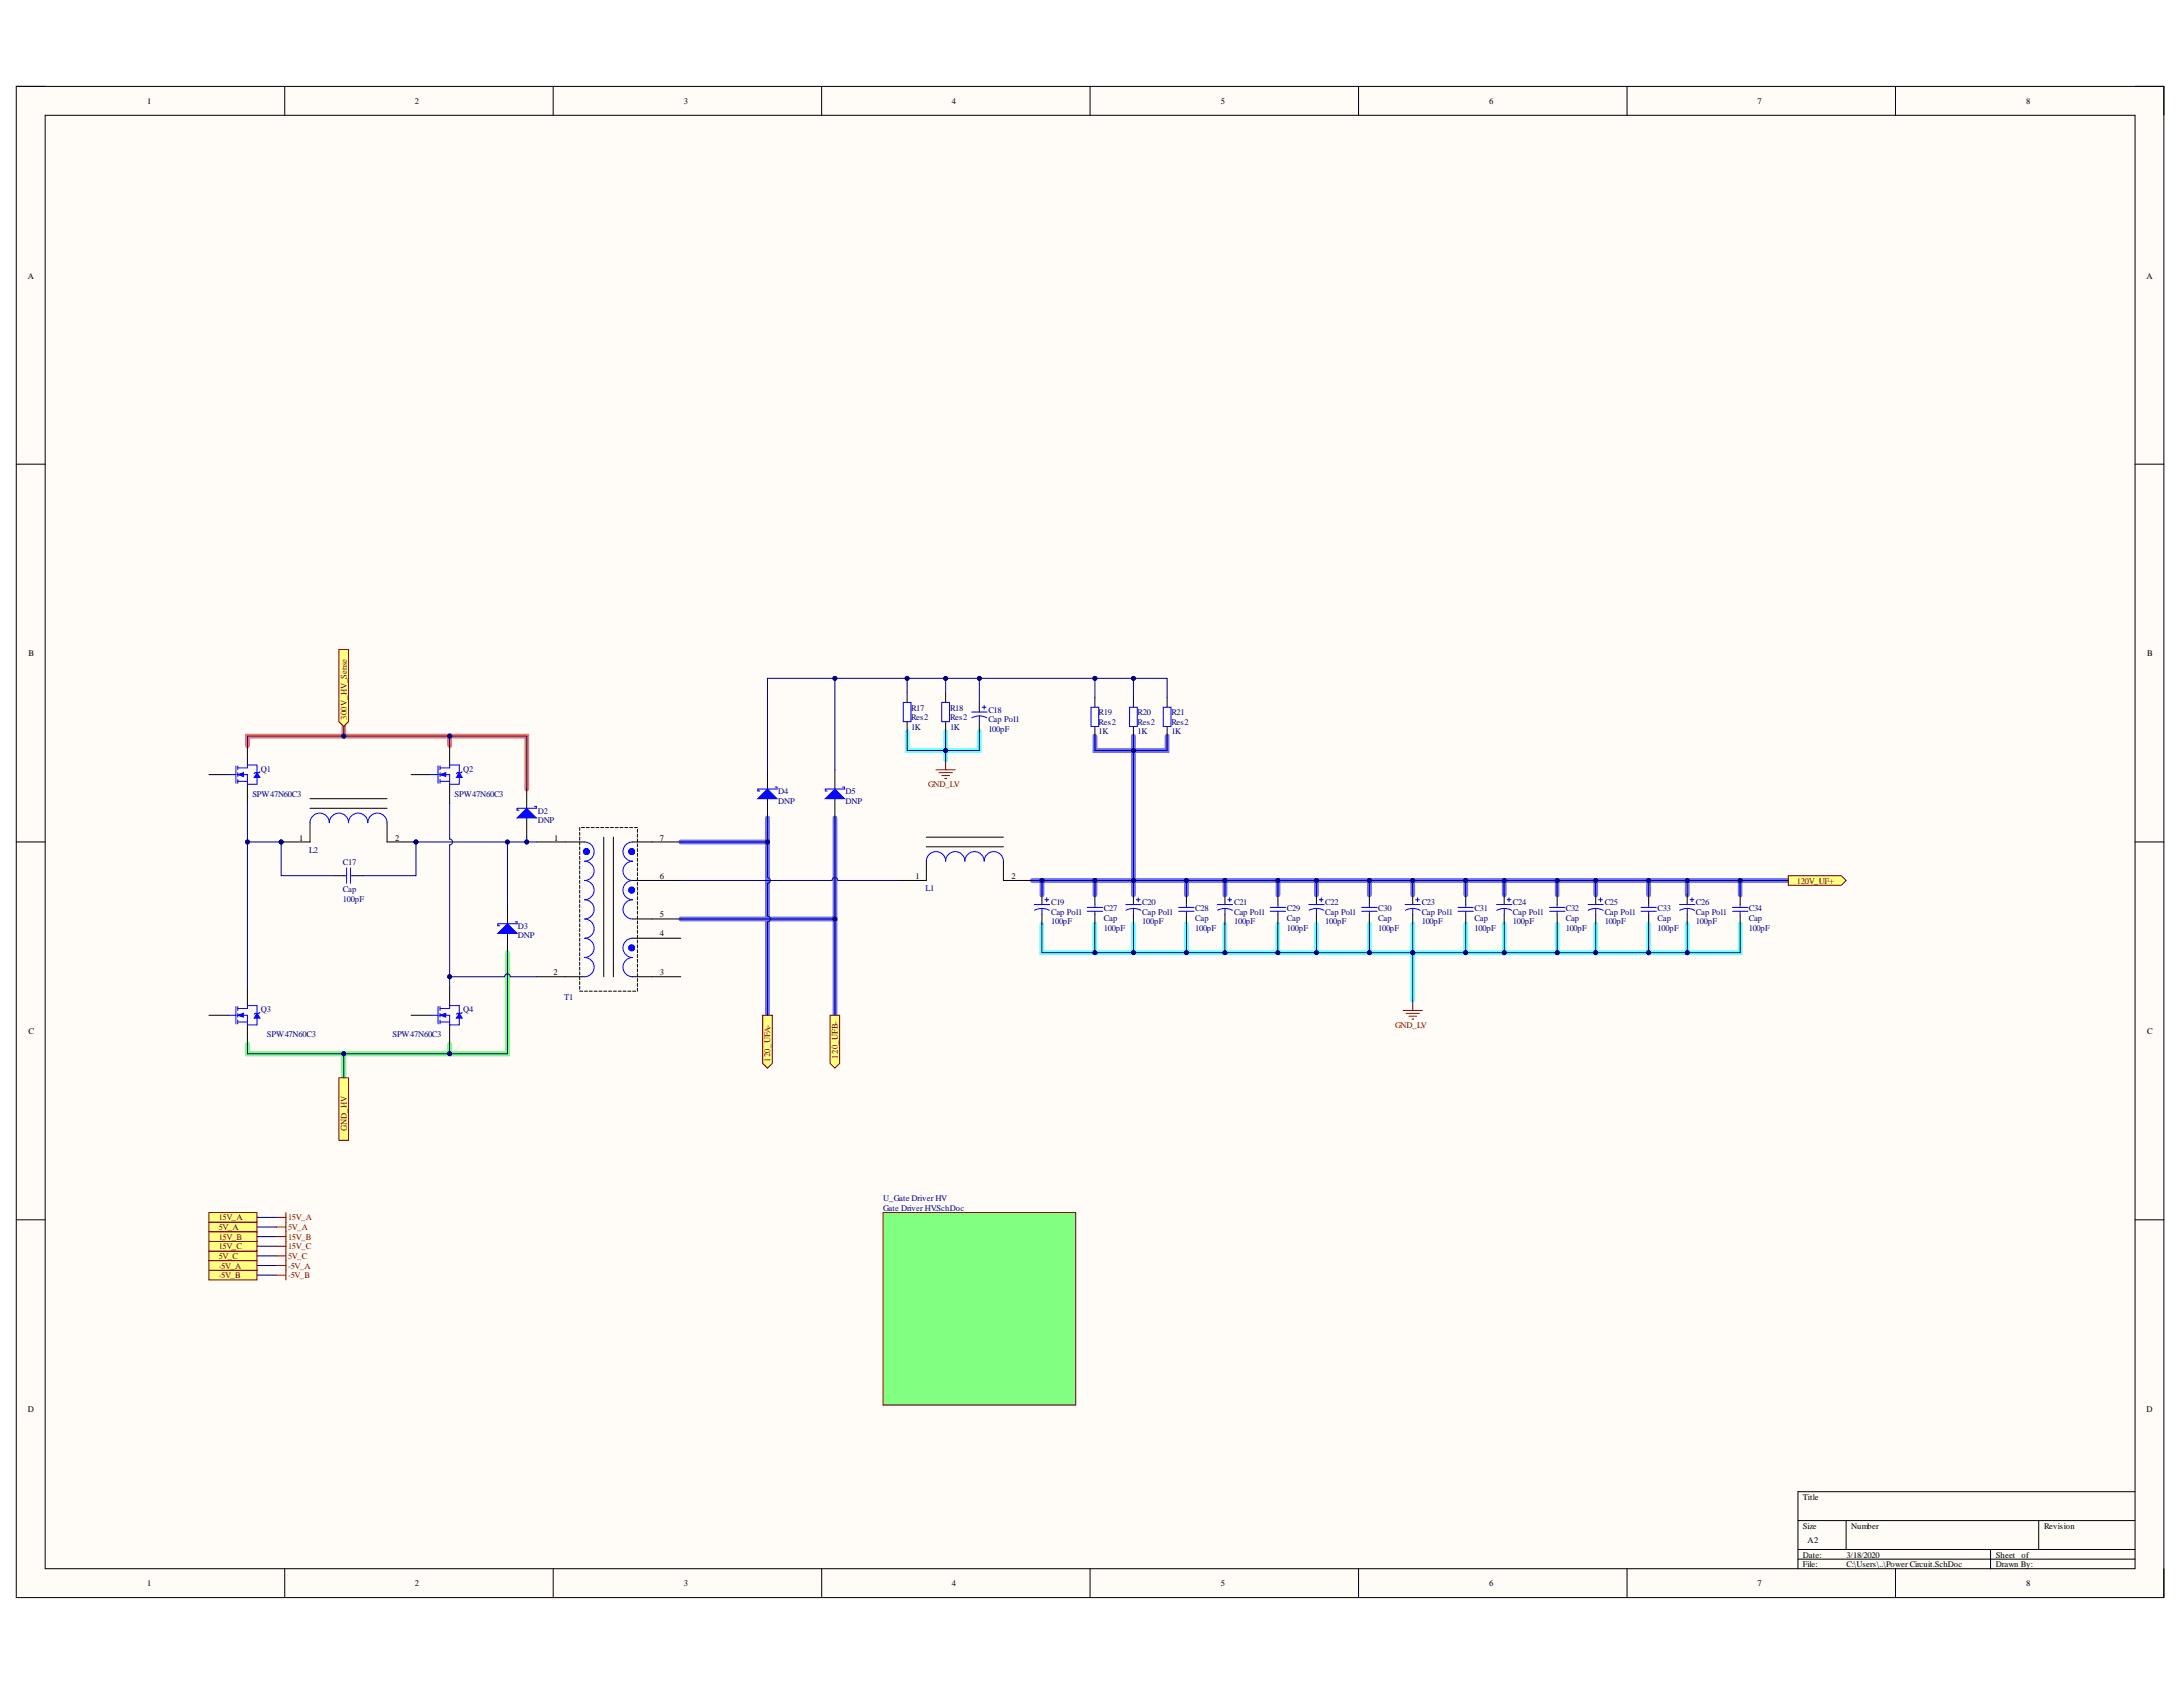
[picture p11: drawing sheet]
<svg xmlns="http://www.w3.org/2000/svg" width="279mm" height="216mm" viewBox="0 0 279 216" stroke-linecap="round" stroke-linejoin="round" font-family="sans-serif">
<defs><g id="words">
<g font-size="1.1">
<text x="18.9" y="13.3">1</text>
<text x="53.1" y="13.3">2</text>
<text x="87.5" y="13.3">3</text>
<text x="121.8" y="13.3">4</text>
<text x="156.3" y="13.3">5</text>
<text x="190.6" y="13.3">6</text>
<text x="224.9" y="13.3">7</text>
<text x="259.3" y="13.3">8</text>
<text x="3.6" y="35.7">A</text>
<text x="274.7" y="35.7">A</text>
<text x="3.6" y="84">B</text>
<text x="274.8" y="84">B</text>
<text x="38.3" y="107.6">1</text>
<text x="50.6" y="107.6">2</text>
<text x="70.9" y="107.6">1</text>
<text x="84.5" y="107.6">7</text>
<text x="84.5" y="112.5">6</text>
<text x="117.2" y="112.5">1</text>
<text x="129.5" y="112.5">2</text>
<text x="84.5" y="119.8">4</text>
<text x="84.5" y="117.4">5</text>
<text x="70.9" y="124.8">2</text>
<text x="84.5" y="124.8">3</text>
<text x="3.6" y="132.3">C</text>
<text x="274.8" y="132.3">C</text>
<text x="3.6" y="180.7">D</text>
<text x="274.7" y="180.7">D</text>
<text x="230.8" y="191.9">Title</text>
<text x="230.8" y="195.6">Size</text>
<text x="231.3" y="197.5">A2</text>
<text x="236.9" y="195.6">Number</text>
<text x="261.6" y="195.6">Revision</text>
<text x="18.9" y="203">1</text>
<text x="53.1" y="203">2</text>
<text x="87.5" y="203">3</text>
<text x="121.8" y="203">4</text>
<text x="156.3" y="203">5</text>
<text x="190.6" y="203">6</text>
<text x="224.9" y="203">7</text>
<text x="230.8" y="199.4">Date:</text>
<text x="230.8" y="200.5">File:</text>
<text x="236.3" y="199.4">3/18/2020</text>
<text x="236.3" y="200.5">C:\Users\..\Power Circuit.SchDoc</text>
<text x="255.4" y="199.4">Sheet</text>
<text x="255.4" y="200.5">Drawn By:</text>
<text x="258.7" y="199.4">of</text>
<text x="259.3" y="203">8</text>
</g>
<g font-size="1.1" fill="#800000">
<text x="44.4" y="92.1" transform="rotate(-90 44.4 92.1)">300V_HV_Sense</text>
<text x="118.8" y="100.7">GND_LV</text>
<text x="230" y="113.1">120V_UF+</text>
<text x="178.6" y="131.6">GND_LV</text>
<text x="98.6" y="135.9" transform="rotate(-90 98.6 135.9)">120_UFA-</text>
<text x="107.2" y="135.5" transform="rotate(-90 107.2 135.5)">120_UFB-</text>
<text x="44.4" y="144.7" transform="rotate(-90 44.4 144.7)">GND_HV</text>
<text x="28" y="157.4">5V_A</text>
<text x="28" y="158.7">15V_B</text>
<text x="28" y="156.2">15V_A</text>
<text x="28" y="161.2">5V_C</text>
<text x="28" y="159.9">15V_C</text>
<text x="36.9" y="157.4">5V_A</text>
<text x="36.9" y="158.7">15V_B</text>
<text x="36.9" y="156.2">15V_A</text>
<text x="36.9" y="161.2">5V_C</text>
<text x="36.9" y="159.9">15V_C</text>
<text x="28" y="163.6">-5V_B</text>
<text x="28" y="162.3">-5V_A</text>
<text x="36.9" y="163.6">-5V_B</text>
<text x="36.9" y="162.3">-5V_A</text>
</g>
<g font-size="1.1" fill="#000080">
<text x="116.6" y="93.4">1K</text>
<text x="116.6" y="90.9">R17</text>
<text x="116.6" y="92.1">Res2</text>
<text x="121.6" y="93.4">1K</text>
<text x="121.6" y="90.9">R18</text>
<text x="121.6" y="92.1">Res2</text>
<text x="126.5" y="93.6">100pF</text>
<text x="126.5" y="91.2">C18</text>
<text x="126.5" y="92.4">Cap Pol1</text>
<text x="140.6" y="94">1K</text>
<text x="140.6" y="91.5">R19</text>
<text x="140.6" y="92.8">Res2</text>
<text x="145.6" y="94">1K</text>
<text x="145.6" y="91.5">R20</text>
<text x="145.6" y="92.8">Res2</text>
<text x="149.9" y="94">1K</text>
<text x="149.9" y="91.5">R21</text>
<text x="149.9" y="92.8">Res2</text>
<text x="33.4" y="98.8">Q1</text>
<text x="59.3" y="98.8">Q2</text>
<text x="99.6" y="101.7">D4</text>
<text x="108.2" y="101.7">D5</text>
<text x="32.3" y="102">SPW47N60C3</text>
<text x="58.2" y="102">SPW47N60C3</text>
<text x="68.8" y="104.1">D2</text>
<text x="68.8" y="105.3">DNP</text>
<text x="99.6" y="102.9">DNP</text>
<text x="108.2" y="102.9">DNP</text>
<text x="39.6" y="109.2">L2</text>
<text x="43.9" y="110.7">C17</text>
<text x="43.9" y="115.4">100pF</text>
<text x="43.9" y="114.2">Cap</text>
<text x="66.3" y="118.9">D3</text>
<text x="118.5" y="114.1">L1</text>
<text x="134.5" y="118.2">100pF</text>
<text x="134.5" y="115.8">C19</text>
<text x="134.5" y="117">Cap Pol1</text>
<text x="141.3" y="119.2">100pF</text>
<text x="141.3" y="116.6">C27</text>
<text x="141.3" y="117.9">Cap</text>
<text x="146.2" y="118.2">100pF</text>
<text x="146.2" y="115.8">C20</text>
<text x="146.2" y="117">Cap Pol1</text>
<text x="153" y="119.2">100pF</text>
<text x="153" y="116.6">C28</text>
<text x="153" y="117.9">Cap</text>
<text x="158" y="118.2">100pF</text>
<text x="158" y="115.8">C21</text>
<text x="158" y="117">Cap Pol1</text>
<text x="164.7" y="119.2">100pF</text>
<text x="164.7" y="116.6">C29</text>
<text x="164.7" y="117.9">Cap</text>
<text x="169.6" y="118.2">100pF</text>
<text x="169.6" y="115.8">C22</text>
<text x="169.6" y="117">Cap Pol1</text>
<text x="176.4" y="119.2">100pF</text>
<text x="176.4" y="116.6">C30</text>
<text x="176.4" y="117.9">Cap</text>
<text x="182" y="118.2">100pF</text>
<text x="182" y="115.8">C23</text>
<text x="182" y="117">Cap Pol1</text>
<text x="188.7" y="119.2">100pF</text>
<text x="188.7" y="116.6">C31</text>
<text x="188.7" y="117.9">Cap</text>
<text x="193.6" y="118.2">100pF</text>
<text x="193.6" y="115.8">C24</text>
<text x="193.6" y="117">Cap Pol1</text>
<text x="200.4" y="119.2">100pF</text>
<text x="200.4" y="116.6">C32</text>
<text x="200.4" y="117.9">Cap</text>
<text x="205.4" y="118.2">100pF</text>
<text x="205.4" y="115.8">C25</text>
<text x="205.4" y="117">Cap Pol1</text>
<text x="212.2" y="119.2">100pF</text>
<text x="212.2" y="116.6">C33</text>
<text x="212.2" y="117.9">Cap</text>
<text x="217.1" y="118.2">100pF</text>
<text x="217.1" y="115.8">C26</text>
<text x="217.1" y="117">Cap Pol1</text>
<text x="223.8" y="119.2">100pF</text>
<text x="223.8" y="116.6">C34</text>
<text x="223.8" y="117.9">Cap</text>
<text x="66.3" y="120.1">DNP</text>
<text x="33.4" y="129.6">Q3</text>
<text x="59.3" y="129.6">Q4</text>
<text x="72.2" y="128">T1</text>
<text x="34.2" y="132.8">SPW47N60C3</text>
<text x="50.2" y="132.8">SPW47N60C3</text>
<text x="113.1" y="153.7">U_Gate Driver HV</text>
<text x="113.1" y="155">Gate Driver HV.SchDoc</text>
</g>
</g></defs>
<path d="M2.1 11.1h274.9v193.4h-274.9z" fill-rule="evenodd" fill="#fffcf8"/>
<path d="M2.1 11.1h274.9v193.4h-274.9z" fill="none" stroke="#000" stroke-width=".13"/>
<path d="M5.8 14.8h267.5v186h-267.5z" fill-rule="evenodd" fill="#fffcf8"/>
<g fill="none" stroke="#000" stroke-width=".13">
<path d="M2.1 11.1h3.7M5.8 14.8h267.5v186h-267.5zM36.4 11.1v3.7M70.8 11.1v3.7M105.2 11.1v3.7M139.5 11.1v3.7M173.9 11.1v3.7M208.2 11.1v3.7M242.6 11.1v3.7M273.3 11.1h3.7v3.7M2.1 59.4h3.7M273.3 59.4h3.7"/>
<path d="M2.1 107.8h3.7M68.6 107.8h6.2M74.2 105.9v.4M74.2 106.5v.4M74.2 107.1v.4M74.2 107.8v.3M74.2 108.4v.4M74.2 109v.4M74.2 109.6v.4M74.2 110.2v.4M74.2 110.8v.4M74.2 111.5v.3"/>
<path d="M74.2 112.1v.4M74.2 112.7v.4M74.2 113.3v.4M74.2 113.9v.4M74.2 114.5v.4M74.2 115.1v.4M74.2 115.8v.3M74.2 116.4v.4M74.2 117v.4M74.2 117.6v.4M74.2 118.2v.4M74.2 118.8v.4"/>
<path d="M74.2 119.5v.3M74.4 105.9h.4M75 105.9h.4M75.7 105.9h.3M76.3 105.9h.4M76.9 105.9h.4M77.3 107.1v17.9M77.5 105.9h.4M78.1 105.9h.4M78.5 107.1v17.9M78.7 105.9h.4M79.4 105.9h.3"/>
<path d="M80 105.9h.4M80.6 105.9h.4M81 107.8h6.1M81 117.6h6.1M81 112.7h6.1M81.2 105.9h.4M81.6 106.1v.4M81.6 106.8v.3M81.6 107.4v.4M81.6 108v.4M81.6 108.6v.4M81.6 109.2v.4"/>
<path d="M81.6 109.8v.4M81.6 110.5v.3M81.6 111.1v.4M81.6 111.7v.4M81.6 112.3v.4M81.6 112.9v.4M81.6 113.5v.4M81.6 114.1v.4M81.6 114.8v.3M81.6 115.4v.4M81.6 116v.4M81.6 116.6v.4"/>
<path d="M81.6 117.2v.4M81.6 117.8v.4M81.6 118.5v.3M81.6 119.1v.4M81.6 119.7v.4M118.6 110.2v2.5h-3.7M118.6 107.1h9.8M118.6 108.4h9.8M128.4 110.2v2.5h3.7M273.3 107.8h3.7M68.6 125h6.2M74.2 120.1v.4"/>
<path d="M74.2 120.7v.4M74.2 121.3v.4M74.2 121.9v.4M74.2 122.5v.4M74.2 123.2v.3M74.2 123.8v.4M74.2 124.4v.4M74.2 125v.4M74.2 125.6v.4M74.2 126.2v.4M74.2 126.9h.4M74.8 126.9h.4"/>
<path d="M75.4 126.9h.4M76 126.9h.4M76.7 126.9h.3M77.3 126.9h.4M77.9 126.9h.4M78.5 126.9h.4M79.1 126.9h.4M79.7 126.9h.4M80.4 126.9h.3M81 125h6.1M81 120.1h6.1M81 126.9h.4"/>
<path d="M81.6 120.3v.4M81.6 120.9v.4M81.6 121.5v.4M81.6 122.2v.3M81.6 122.8v.4M81.6 123.4v.4M81.6 124v.4M81.6 124.6v.4M81.6 125.2v.4M81.6 125.8v.4M81.6 126.5v.4M2.1 156.1h3.7"/>
<path d="M273.3 156.1h3.7M230.1 194.6h43.2M230.1 198.3h43.2M230.1 199.5h43.2M236.3 194.6v3.7M254.8 198.3v2.5M260.9 194.6v3.7M273.3 190.9h-43.2v9.9M36.4 200.8v3.7M70.8 200.8v3.7M105.2 200.8v3.7M139.5 200.8v3.7"/>
<path d="M173.9 200.8v3.7M208.2 200.8v3.7M242.6 200.8v3.7M277 200.8v3.7"/>
</g>
<path d="M132.1 112.7h90.6v1.8M175.3 112.7v1.8M180.8 112.7v1.8M187.6 112.7v1.8M192.5 112.7v1.8M199.3 112.7v1.8M204.2 112.7v1.8M211 112.7v1.8M215.9 112.7v1.8M222.7 112.7h6.2" fill="none" stroke="#6e6eff" stroke-width=".61"/>
<path d="M31.7 133.6v1.3h25.9v-1.3M44 134.9v3M64.9 121.9v13h-7.3" fill="none" stroke="#6eff6e" stroke-width=".62"/>
<path d="M31.7 95.4v-1.2h25.9v1.2M44 93v1.2M57.6 94.2h9.8v6.8" fill="none" stroke="#ff6e6e" stroke-width=".62"/>
<path d="M140.1 94.2v1.9h5v18.4M145.1 94.2v1.9h4.3v-1.9M98.2 104.7v3.1h-11.1M98.2 107.8v22.1M106.9 104.7v12.9h-19.8M106.9 117.6v12.3M133.4 112.7v1.8M140.1 112.7v1.8M151.8 112.7v1.8M156.8 112.7v1.8M163.6 112.7v1.8M168.5 112.7v1.8" fill="none" stroke="#6e6eff" stroke-width=".62"/>
<path d="M116.1 93.6v2.5h4.9v-2.5M125.3 93.6v2.5h-4.3v1.2M133.4 118.2v3.7h6.7v-3.7M145.1 118.2v3.7h-5M151.8 118.2v3.7h-6.7M156.8 118.2v3.7h-5M163.6 118.2v3.7h-6.8M168.5 118.2v3.7h-4.9" fill="none" stroke="#6effff" stroke-width=".62"/>
<path d="M175.3 118.2v3.7h-6.8M180.8 118.2v3.7h-5.5M187.6 118.2v3.7h-6.8v6.2M192.5 118.2v3.7h-4.9M199.3 118.2v3.7h-6.8M204.2 118.2v3.7h-4.9M211 118.2v3.7h-6.8M215.9 118.2v3.7h-4.9M222.7 118.2v3.7h-6.8" fill="none" stroke="#6effff" stroke-width=".61"/>
<path d="M74.8 107.8a1.23 1.23 0 0 1 1.2 1.2 1.23 1.23 0 0 1-1.2 1.2 1.23 1.23 0 0 1 1.2 1.3 1.23 1.23 0 0 1-1.2 1.2 1.23 1.23 0 0 1 1.2 1.2 1.23 1.23 0 0 1-1.2 1.2 1.23 1.23 0 0 1 1.2 1.3 1.23 1.23 0 0 1-1.2 1.2 1.23 1.23 0 0 1 1.2 1.2 1.23 1.23 0 0 1-1.2 1.3 1.23 1.23 0 0 1 1.2 1.2 1.23 1.23 0 0 1-1.2 1.2 1.23 1.23 0 0 1 1.2 1.3 1.23 1.23 0 0 1-1.2 1.2M81 107.8a1.23 1.23 0 0 0-1.3 1.2 1.23 1.23 0 0 0 1.3 1.2 1.23 1.23 0 0 0-1.3 1.3 1.23 1.23 0 0 0 1.3 1.2 1.23 1.23 0 0 0-1.3 1.2 1.23 1.23 0 0 0 1.3 1.2 1.23 1.23 0 0 0-1.3 1.3 1.23 1.23 0 0 0 1.3 1.2M118.6 110.2a1.23 1.23 0 0 1 1.2-1.2 1.23 1.23 0 0 1 1.2 1.2 1.23 1.23 0 0 1 1.3-1.2 1.23 1.23 0 0 1 1.2 1.2 1.23 1.23 0 0 1 1.2-1.2 1.23 1.23 0 0 1 1.3 1.2 1.23 1.23 0 0 1 1.2-1.2 1.23 1.23 0 0 1 1.2 1.2M81 120.1a1.23 1.23 0 0 0-1.3 1.2 1.23 1.23 0 0 0 1.3 1.2 1.23 1.23 0 0 0-1.3 1.3 1.23 1.23 0 0 0 1.3 1.2" fill="none" stroke="#00f" stroke-width=".13"/>
<g fill="none" stroke="#00f" stroke-width=".62">
<circle cx="75.1" cy="109" r=".12"/>
<circle cx="80.8" cy="109" r=".12"/>
<circle cx="80.8" cy="113.9" r=".12"/>
<circle cx="80.8" cy="121.3" r=".12"/>
</g>
<circle cx="36" cy="107.8" r=".25" fill="#000080"/>
<circle cx="36" cy="107.8" r=".25" fill="none" stroke="#000080" stroke-width=".13"/>
<circle cx="53.2" cy="107.8" r=".25" fill="#000080"/>
<circle cx="53.2" cy="107.8" r=".25" fill="none" stroke="#000080" stroke-width=".13"/>
<path d="M39.7 105.3a1.23 1.23 0 0 1 1.2-1.2 1.23 1.23 0 0 1 1.2 1.2 1.23 1.23 0 0 1 1.3-1.2 1.23 1.23 0 0 1 1.2 1.2 1.23 1.23 0 0 1 1.2-1.2 1.23 1.23 0 0 1 1.3 1.2 1.23 1.23 0 0 1 1.2-1.2 1.23 1.23 0 0 1 1.2 1.2" fill="none" stroke="#00f" stroke-width=".13"/>
<path d="M39.7 102.2h9.8M39.7 103.4h9.8M39.7 105.3v2.5h-3.7M49.5 105.3v2.5" fill="none" stroke="#000" stroke-width=".13"/>
<circle cx="36" cy="107.8" r=".25" fill="#000080"/>
<circle cx="36" cy="107.8" r=".25" fill="none" stroke="#000080" stroke-width=".13"/>
<path d="M49.5 107.8h3.7" fill="none" stroke="#000" stroke-width=".13"/>
<circle cx="53.2" cy="107.8" r=".25" fill="#000080"/>
<circle cx="53.2" cy="107.8" r=".25" fill="none" stroke="#000080" stroke-width=".13"/>
<path d="M113 155.2h24.7v24.6h-24.7z" fill-rule="evenodd" fill="#80ff80"/>
<path d="M113 155.2h24.7v24.6h-24.7z" fill="none" stroke="#800000" stroke-width=".13"/>
<path d="M43.4 83.1h1.2v9.3l-.6 .6-.6-.6z" fill-rule="evenodd" fill="#ffff80"/>
<path d="M43.4 83.1h1.2v9.3l-.6 .6-.6-.6z" fill="none" stroke="#800000" stroke-width=".13"/>
<path d="M43.4 137.9h1.2v8h-1.2z" fill-rule="evenodd" fill="#ffff80"/>
<path d="M43.4 137.9h1.2v8h-1.2z" fill="none" stroke="#800000" stroke-width=".13"/>
<path d="M26.7 99.1h2.5M31.7 95.4v2.5M31.7 100.4v2.4" fill="none" stroke="#000" stroke-width=".13"/>
<path d="M29.2 99.1h1M30.2 98v2.2M30.4 98.3h1.3M30.4 99.1h1.3v1.3M30.4 100h1.3M30.4 98v.5M30.4 98.9v.5M30.4 99.7v.5" fill="none" stroke="#00f" stroke-width=".13"/>
<path d="M30.4 99.1l.8-.2v.5z" fill="#00f"/>
<path d="M30.4 99.1l.8-.2v.5zM31.7 98.3v-.4h1.2v1M32.9 99.5v.9h-1.2" fill="none" stroke="#00f" stroke-width=".13"/>
<path d="M32.9 98.9l.4 .6h-.8z" fill="#00f"/>
<path d="M32.9 98.9l.4 .6h-.8zM33.3 98.8l-.2 .1h-.4l-.2 .1M55.1 99.1h1M56.1 98v2.2M56.3 98.3h1.3M56.3 99.1h1.3v1.3M56.3 100h1.3M56.3 98v.5M56.3 98.9v.5M56.3 99.7v.5" fill="none" stroke="#00f" stroke-width=".13"/>
<path d="M52.6 99.1h2.5M57.6 95.4v2.5M57.6 100.4v2.4" fill="none" stroke="#000" stroke-width=".13"/>
<path d="M56.3 99.1l.8-.2v.5z" fill="#00f"/>
<path d="M56.3 99.1l.8-.2v.5zM57.6 98.3v-.4h1.2v1M58.8 99.5v.9h-1.2" fill="none" stroke="#00f" stroke-width=".13"/>
<path d="M58.8 98.9l.4 .6h-.8z" fill="#00f"/>
<path d="M58.8 98.9l.4 .6h-.8zM59.2 98.8l-.2 .1h-.5l-.1 .1M29.2 129.9h1M30.2 128.8v2.2M30.4 129.1h1.3M30.4 129.9h1.3v1.3M30.4 130.8h1.3M30.4 128.8v.5M30.4 129.7v.5M30.4 130.5v.5" fill="none" stroke="#00f" stroke-width=".13"/>
<path d="M26.7 129.9h2.5M31.7 126.2v2.5M31.7 131.2v2.4" fill="none" stroke="#000" stroke-width=".13"/>
<path d="M30.4 129.9l.8-.2v.5z" fill="#00f"/>
<path d="M30.4 129.9l.8-.2v.5zM31.7 129.1v-.4h1.2v1M32.9 130.3v.9h-1.2" fill="none" stroke="#00f" stroke-width=".13"/>
<path d="M32.9 129.7l.4 .6h-.8z" fill="#00f"/>
<path d="M32.9 129.7l.4 .6h-.8zM33.3 129.6l-.2 .1h-.4l-.2 .1M55.1 129.9h1M56.1 128.8v2.2M56.3 129.1h1.3M56.3 129.9h1.3v1.3M56.3 130.8h1.3M56.3 128.8v.5M56.3 129.7v.5M56.3 130.5v.5" fill="none" stroke="#00f" stroke-width=".13"/>
<path d="M52.6 129.9h2.5M57.6 126.2v2.5M57.6 131.2v2.4" fill="none" stroke="#000" stroke-width=".13"/>
<path d="M56.3 129.9l.8-.2v.5z" fill="#00f"/>
<path d="M56.3 129.9l.8-.2v.5zM57.6 129.1v-.4h1.2v1M58.8 130.3v.9h-1.2" fill="none" stroke="#00f" stroke-width=".13"/>
<path d="M58.8 129.7l.4 .6h-.8z" fill="#00f"/>
<path d="M58.8 129.7l.4 .6h-.8zM59.2 129.6l-.2 .1h-.5l-.1 .1" fill="none" stroke="#00f" stroke-width=".13"/>
<path d="M67.4 101v2.4M67.4 104.7v2.4" fill="none" stroke="#000" stroke-width=".13"/>
<path d="M66.2 104.7l1.2-1.3 1.2 1.3z" fill="#00f"/>
<path d="M66.2 104.7l1.2-1.3 1.2 1.3zM68.4 103.2h.2v.2h-2.4v.3h.2" fill="none" stroke="#00f" stroke-width=".13"/>
<path d="M64.9 115.8v2.4M64.9 119.5v2.4" fill="none" stroke="#000" stroke-width=".13"/>
<path d="M63.7 119.5l1.2-1.3 1.3 1.3z" fill="#00f"/>
<g fill="none" stroke="#00f" stroke-width=".13">
<path d="M44 112.1h.4M44.4 111.1v2M44.9 111.1v2M44.9 112.1h.3M63.7 119.5l1.2-1.3 1.3 1.3zM65.9 118h.3v.2h-2.5v.3h.3M132.4 115.8h1.9M133.4 116.3l.9 .2M133.4 116.3l-1 .2M133.4 116.3v.7M133.7 115.1h.5M134 114.9v.5"/>
<path d="M139.1 116.1h2M139.1 116.6h2M140.1 115.8v.3M140.1 116.6v.4M144.1 115.8h2M145.1 116.3l.9 .2M145.1 116.3l-1 .2M145.1 116.3v.7M145.4 115.1h.5M145.7 114.9v.5M150.9 116.1h1.9M150.9 116.6h1.9"/>
<path d="M151.8 115.8v.3M151.8 116.6v.4M155.8 115.8h2M156.8 116.3l.9 .2M156.8 116.3l-1 .2M156.8 116.3v.7M157.1 115.1h.5M157.4 114.9v.5M162.6 116.1h1.9M162.6 116.6h1.9M163.6 115.8v.3M163.6 116.6v.4"/>
<path d="M167.5 115.8h2M168.5 116.3l.9 .2M168.5 116.3l-1 .2M168.5 116.3v.7M168.9 115.1h.5M169.1 114.9v.5M174.3 116.1h2M174.3 116.6h2M175.3 115.8v.3M175.3 116.6v.4M179.8 115.8h2M180.8 116.3h.5l.5 .2"/>
<path d="M180.8 116.3h-.5l-.4 .2M180.8 116.3v.7M181.2 115.1h.5M181.4 114.9v.5M186.6 116.1h2M186.6 116.6h2M187.6 115.8v.3M187.6 116.6v.4M191.5 115.8h2M192.5 116.3h.5l.5 .2M192.5 116.3h-.5l-.4 .2M192.5 116.3v.7"/>
<path d="M192.9 115.1h.5M193.1 114.9v.5M198.3 116.1h2M198.3 116.6h2M199.3 115.8v.3M199.3 116.6v.4M203.3 115.8h1.9M204.2 116.3h.5l.5 .2M204.2 116.3h-.5l-.4 .2M204.2 116.3v.7M204.6 115.1h.5M204.8 114.9v.5"/>
<path d="M210 116.1h2M210 116.6h2M211 115.8v.3M211 116.6v.4M215 115.8h1.9M215.9 116.3h.5l.5 .2M215.9 116.3h-.5l-.4 .2M215.9 116.3v.7M216.3 115.1h.5M216.6 114.9v.5M221.7 116.1h2M221.7 116.6h2"/>
<path d="M222.7 115.8v.3M222.7 116.6v.4"/>
</g>
<g fill="none" stroke="#000" stroke-width=".13">
<path d="M98.2 98.5v2.5M42.8 112.1h1.2M45.2 112.1h1.3M98.2 102.2v2.5M133.4 114.5v1.3M133.4 117v1.2M140.1 114.5v1.3M140.1 117v1.2M145.1 114.5v1.3M145.1 117v1.2M151.8 114.5v1.3M151.8 117v1.2"/>
<path d="M156.8 114.5v1.3M156.8 117v1.2M163.6 114.5v1.3M163.6 117v1.2M168.5 114.5v1.3M168.5 117v1.2M175.3 114.5v1.3M175.3 117v1.2M180.8 114.5v1.3M180.8 117v1.2M187.6 114.5v1.3M187.6 117v1.2"/>
<path d="M192.5 114.5v1.3M192.5 117v1.2M199.3 114.5v1.3M199.3 117v1.2M204.2 114.5v1.3M204.2 117v1.2M211 114.5v1.3M211 117v1.2M215.9 114.5v1.3M215.9 117v1.2M222.7 114.5v1.3M222.7 117v1.2"/>
</g>
<path d="M97 102.2l1.2-1.2 1.3 1.2z" fill="#00f"/>
<path d="M97 102.2l1.2-1.2 1.3 1.2zM99.2 100.7h.3v.3h-2.5v.2h.2" fill="none" stroke="#00f" stroke-width=".13"/>
<path d="M106.9 98.5v2.5M106.9 102.2v2.5" fill="none" stroke="#000" stroke-width=".13"/>
<path d="M105.6 102.2l1.3-1.2 1.2 1.2z" fill="#00f"/>
<g fill="none" stroke="#00f" stroke-width=".13">
<path d="M115.6 89.9h1v2.5h-1zM120.5 89.9h1v2.5h-1zM124.4 91.1h1.9M125.3 91.6l1 .3M125.3 91.6l-.9 .3M125.3 91.6v.8M125.7 90.5h.5M126 90.3v.5M139.6 90.5h1v2.5h-1zM144.6 90.5h1v2.5h-1zM148.9 90.5h1v2.5h-1zM105.6 102.2l1.3-1.2 1.2 1.2z"/>
<path d="M107.8 100.7h.3v.3h-2.5v.2h.3"/>
</g>
<path d="M116.1 88.7v1.2M116.1 92.4v1.2M121 88.7v1.2M121 92.4v1.2M125.3 89.9v1.2M125.3 92.4v1.2M140.1 89.3v1.2M140.1 93v1.2M145.1 89.3v1.2M145.1 93v1.2M149.4 89.3v1.2M149.4 93v1.2" fill="none" stroke="#000" stroke-width=".13"/>
<path d="M119.8 98.5h2.5M120.2 98.9h1.7M120.5 99.3h1M120.9 99.6h.3M121 97.3v1.2M179.6 129.3h2.4M180 129.7h1.7M180.3 130.1h1M180.7 130.4h.2M180.8 128.1v1.2" fill="none" stroke="#800000" stroke-width=".13"/>
<path d="M228.9 112.1h6.8l.6 .6-.6 .6h-6.8z" fill-rule="evenodd" fill="#ffff80"/>
<path d="M228.9 112.1h6.8l.6 .6-.6 .6h-6.8z" fill="none" stroke="#800000" stroke-width=".13"/>
<path d="M97.6 129.9h1.2v6.2l-.6 .6-.6-.6z" fill-rule="evenodd" fill="#ffff80"/>
<path d="M97.6 129.9h1.2v6.2l-.6 .6-.6-.6z" fill="none" stroke="#800000" stroke-width=".13"/>
<path d="M106.2 129.9h1.3v6.2l-.6 .6-.7-.6z" fill-rule="evenodd" fill="#ffff80"/>
<path d="M106.2 129.9h1.3v6.2l-.6 .6-.7-.6z" fill="none" stroke="#800000" stroke-width=".13"/>
<path d="M26.7 156.4h6.2v1.2h-6.2z" fill-rule="evenodd" fill="#ffff80"/>
<path d="M26.7 156.4h6.2v1.2h-6.2z" fill="none" stroke="#800000" stroke-width=".13"/>
<path d="M26.7 157.6h6.2v1.3h-6.2z" fill-rule="evenodd" fill="#ffff80"/>
<path d="M26.7 157.6h6.2v1.3h-6.2z" fill="none" stroke="#800000" stroke-width=".13"/>
<path d="M26.7 155.2h6.2v1.2h-6.2z" fill-rule="evenodd" fill="#ffff80"/>
<path d="M26.7 155.2h6.2v1.2h-6.2zM35.4 157h1.2M35.4 158.3h1.2M35.4 155.8h1.2M36.6 155.2v3.7" fill="none" stroke="#800000" stroke-width=".13"/>
<path d="M26.7 160.1h6.2v1.2h-6.2z" fill-rule="evenodd" fill="#ffff80"/>
<path d="M26.7 160.1h6.2v1.2h-6.2z" fill="none" stroke="#800000" stroke-width=".13"/>
<path d="M26.7 158.9h6.2v1.2h-6.2z" fill-rule="evenodd" fill="#ffff80"/>
<path d="M26.7 158.9h6.2v1.2h-6.2zM35.4 159.5h1.2M36.6 158.9v2.4M35.4 160.7h1.2" fill="none" stroke="#800000" stroke-width=".13"/>
<path d="M26.7 162.6h6.2v1.2h-6.2z" fill-rule="evenodd" fill="#ffff80"/>
<path d="M26.7 162.6h6.2v1.2h-6.2z" fill="none" stroke="#800000" stroke-width=".13"/>
<path d="M26.7 161.3h6.2v1.3h-6.2z" fill-rule="evenodd" fill="#ffff80"/>
<path d="M26.7 161.3h6.2v1.3h-6.2zM35.4 163.2h1.2M35.4 162h1.2M36.6 161.3v2.5" fill="none" stroke="#800000" stroke-width=".13"/>
<path d="M211 112.7v1.8" fill="none" stroke="#000080" stroke-width=".13"/>
<circle cx="211" cy="112.7" r=".25" fill="#000080"/>
<g fill="none" stroke="#000080" stroke-width=".13">
<path d="M31.7 133.6v1.3h25.9v-1.3"/>
<circle cx="211" cy="112.7" r=".25"/>
</g>
<circle cx="44" cy="134.9" r=".25" fill="#000080"/>
<circle cx="44" cy="134.9" r=".25" fill="none" stroke="#000080" stroke-width=".13"/>
<circle cx="57.6" cy="134.9" r=".25" fill="#000080"/>
<g fill="none" stroke="#000080" stroke-width=".13">
<path d="M31.7 107.8h4.3v4.3h6.8"/>
<circle cx="57.6" cy="134.9" r=".25"/>
</g>
<circle cx="36" cy="107.8" r=".25" fill="#000080"/>
<circle cx="36" cy="107.8" r=".25" fill="none" stroke="#000080" stroke-width=".13"/>
<circle cx="31.7" cy="107.8" r=".25" fill="#000080"/>
<g fill="none" stroke="#000080" stroke-width=".13">
<path d="M31.7 95.4v-1.2h25.9v1.2"/>
<circle cx="31.7" cy="107.8" r=".25"/>
</g>
<circle cx="44" cy="94.2" r=".25" fill="#000080"/>
<circle cx="44" cy="94.2" r=".25" fill="none" stroke="#000080" stroke-width=".13"/>
<circle cx="57.6" cy="94.2" r=".25" fill="#000080"/>
<g fill="none" stroke="#000080" stroke-width=".13">
<path d="M68.6 107.8h-15.4v4.3h-6.7M32.9 159.5h2.5M32.9 158.3h2.5M32.9 157h2.5M32.9 155.8h2.5M32.9 163.2h2.5M32.9 162h2.5M32.9 160.7h2.5"/>
<circle cx="57.6" cy="94.2" r=".25"/>
</g>
<circle cx="53.2" cy="107.8" r=".25" fill="#000080"/>
<circle cx="53.2" cy="107.8" r=".25" fill="none" stroke="#000080" stroke-width=".13"/>
<circle cx="64.9" cy="107.8" r=".25" fill="#000080"/>
<circle cx="64.9" cy="107.8" r=".25" fill="none" stroke="#000080" stroke-width=".13"/>
<circle cx="67.4" cy="107.8" r=".25" fill="#000080"/>
<g fill="none" stroke="#000080" stroke-width=".13">
<path d="M64.9 121.9v13h-7.3"/>
<circle cx="67.4" cy="107.8" r=".25"/>
</g>
<circle cx="57.6" cy="134.9" r=".25" fill="#000080"/>
<g fill="none" stroke="#000080" stroke-width=".13">
<path d="M57.6 125h7a.37 .37 0 0 1 .3-.4 .37 .37 0 0 1 .4 .4h3.3"/>
<circle cx="57.6" cy="134.9" r=".25"/>
</g>
<circle cx="57.6" cy="125" r=".25" fill="#000080"/>
<g fill="none" stroke="#000080" stroke-width=".13">
<path d="M57.6 94.2h9.8v6.8"/>
<circle cx="57.6" cy="125" r=".25"/>
</g>
<circle cx="57.6" cy="94.2" r=".25" fill="#000080"/>
<g fill="none" stroke="#000080" stroke-width=".13">
<path d="M106.9 104.7v12.9h-19.8"/>
<circle cx="57.6" cy="94.2" r=".25"/>
</g>
<circle cx="106.9" cy="117.6" r=".25" fill="#000080"/>
<g fill="none" stroke="#000080" stroke-width=".13">
<path d="M87.1 112.7h19.4a.37 .37 0 0 1 .4-.4 .37 .37 0 0 1 .3 .4h7.7M98.2 104.7v3.1h-11.1"/>
<circle cx="106.9" cy="117.6" r=".25"/>
</g>
<circle cx="98.2" cy="107.8" r=".25" fill="#000080"/>
<g fill="none" stroke="#000080" stroke-width=".13">
<path d="M125.3 89.9v-3.1h-27.1v11.7"/>
<circle cx="98.2" cy="107.8" r=".25"/>
</g>
<circle cx="106.9" cy="86.8" r=".25" fill="#000080"/>
<circle cx="106.9" cy="86.8" r=".25" fill="none" stroke="#000080" stroke-width=".13"/>
<circle cx="116.1" cy="86.8" r=".25" fill="#000080"/>
<circle cx="116.1" cy="86.8" r=".25" fill="none" stroke="#000080" stroke-width=".13"/>
<circle cx="121" cy="86.8" r=".25" fill="#000080"/>
<circle cx="121" cy="86.8" r=".25" fill="none" stroke="#000080" stroke-width=".13"/>
<circle cx="125.3" cy="86.8" r=".25" fill="#000080"/>
<g fill="none" stroke="#000080" stroke-width=".13">
<path d="M116.1 93.6v2.5h4.9v-2.5"/>
<circle cx="125.3" cy="86.8" r=".25"/>
</g>
<circle cx="121" cy="96.1" r=".25" fill="#000080"/>
<g fill="none" stroke="#000080" stroke-width=".13">
<path d="M125.3 93.6v2.5h-4.3"/>
<circle cx="121" cy="96.1" r=".25"/>
</g>
<circle cx="121" cy="96.1" r=".25" fill="#000080"/>
<g fill="none" stroke="#000080" stroke-width=".13">
<path d="M125.3 86.8h14.8v2.5"/>
<circle cx="121" cy="96.1" r=".25"/>
</g>
<circle cx="125.3" cy="86.8" r=".25" fill="#000080"/>
<circle cx="125.3" cy="86.8" r=".25" fill="none" stroke="#000080" stroke-width=".13"/>
<circle cx="140.1" cy="86.8" r=".25" fill="#000080"/>
<g fill="none" stroke="#000080" stroke-width=".13">
<path d="M132.1 112.7h90.6v1.8"/>
<circle cx="140.1" cy="86.8" r=".25"/>
</g>
<circle cx="133.4" cy="112.7" r=".25" fill="#000080"/>
<circle cx="133.4" cy="112.7" r=".25" fill="none" stroke="#000080" stroke-width=".13"/>
<circle cx="140.1" cy="112.7" r=".25" fill="#000080"/>
<circle cx="140.1" cy="112.7" r=".25" fill="none" stroke="#000080" stroke-width=".13"/>
<circle cx="145.1" cy="112.7" r=".25" fill="#000080"/>
<circle cx="145.1" cy="112.7" r=".25" fill="none" stroke="#000080" stroke-width=".13"/>
<circle cx="151.8" cy="112.7" r=".25" fill="#000080"/>
<circle cx="151.8" cy="112.7" r=".25" fill="none" stroke="#000080" stroke-width=".13"/>
<circle cx="156.8" cy="112.7" r=".25" fill="#000080"/>
<circle cx="156.8" cy="112.7" r=".25" fill="none" stroke="#000080" stroke-width=".13"/>
<circle cx="163.6" cy="112.7" r=".25" fill="#000080"/>
<circle cx="163.6" cy="112.7" r=".25" fill="none" stroke="#000080" stroke-width=".13"/>
<circle cx="168.5" cy="112.7" r=".25" fill="#000080"/>
<circle cx="168.5" cy="112.7" r=".25" fill="none" stroke="#000080" stroke-width=".13"/>
<circle cx="175.3" cy="112.7" r=".25" fill="#000080"/>
<circle cx="175.3" cy="112.7" r=".25" fill="none" stroke="#000080" stroke-width=".13"/>
<circle cx="180.8" cy="112.7" r=".25" fill="#000080"/>
<circle cx="180.8" cy="112.7" r=".25" fill="none" stroke="#000080" stroke-width=".13"/>
<circle cx="187.6" cy="112.7" r=".25" fill="#000080"/>
<circle cx="187.6" cy="112.7" r=".25" fill="none" stroke="#000080" stroke-width=".13"/>
<circle cx="192.5" cy="112.7" r=".24" fill="#000080"/>
<circle cx="192.5" cy="112.7" r=".24" fill="none" stroke="#000080" stroke-width=".13"/>
<circle cx="199.3" cy="112.7" r=".25" fill="#000080"/>
<circle cx="199.3" cy="112.7" r=".25" fill="none" stroke="#000080" stroke-width=".13"/>
<circle cx="204.2" cy="112.7" r=".24" fill="#000080"/>
<circle cx="204.2" cy="112.7" r=".24" fill="none" stroke="#000080" stroke-width=".13"/>
<circle cx="211" cy="112.7" r=".25" fill="#000080"/>
<circle cx="211" cy="112.7" r=".25" fill="none" stroke="#000080" stroke-width=".13"/>
<circle cx="215.9" cy="112.7" r=".24" fill="#000080"/>
<circle cx="215.9" cy="112.7" r=".24" fill="none" stroke="#000080" stroke-width=".13"/>
<circle cx="222.7" cy="112.7" r=".25" fill="#000080"/>
<g fill="none" stroke="#000080" stroke-width=".13">
<path d="M133.4 118.2v3.7h6.7v-3.7"/>
<circle cx="222.7" cy="112.7" r=".25"/>
</g>
<circle cx="140.1" cy="121.9" r=".25" fill="#000080"/>
<g fill="none" stroke="#000080" stroke-width=".13">
<path d="M145.1 118.2v3.7h-5"/>
<circle cx="140.1" cy="121.9" r=".25"/>
</g>
<circle cx="140.1" cy="121.9" r=".25" fill="#000080"/>
<circle cx="140.1" cy="121.9" r=".25" fill="none" stroke="#000080" stroke-width=".13"/>
<circle cx="145.1" cy="121.9" r=".25" fill="#000080"/>
<g fill="none" stroke="#000080" stroke-width=".13">
<path d="M140.1 94.2v1.9h5"/>
<circle cx="145.1" cy="121.9" r=".25"/>
</g>
<circle cx="145.1" cy="96.1" r=".25" fill="#000080"/>
<g fill="none" stroke="#000080" stroke-width=".13">
<path d="M140.1 86.8h5v2.5"/>
<circle cx="145.1" cy="96.1" r=".25"/>
</g>
<circle cx="140.1" cy="86.8" r=".25" fill="#000080"/>
<circle cx="140.1" cy="86.8" r=".25" fill="none" stroke="#000080" stroke-width=".13"/>
<circle cx="145.1" cy="86.8" r=".25" fill="#000080"/>
<g fill="none" stroke="#000080" stroke-width=".13">
<path d="M151.8 118.2v3.7h-6.7"/>
<circle cx="145.1" cy="86.8" r=".25"/>
</g>
<circle cx="145.1" cy="121.9" r=".25" fill="#000080"/>
<circle cx="145.1" cy="121.9" r=".25" fill="none" stroke="#000080" stroke-width=".13"/>
<circle cx="151.8" cy="121.9" r=".25" fill="#000080"/>
<g fill="none" stroke="#000080" stroke-width=".13">
<path d="M145.1 94.2v1.9h4.3v-1.9"/>
<circle cx="151.8" cy="121.9" r=".25"/>
</g>
<circle cx="145.1" cy="96.1" r=".25" fill="#000080"/>
<g fill="none" stroke="#000080" stroke-width=".13">
<path d="M145.1 86.8h4.3v2.5"/>
<circle cx="145.1" cy="96.1" r=".25"/>
</g>
<circle cx="145.1" cy="86.8" r=".25" fill="#000080"/>
<g fill="none" stroke="#000080" stroke-width=".13">
<path d="M156.8 118.2v3.7h-5"/>
<circle cx="145.1" cy="86.8" r=".25"/>
</g>
<circle cx="151.8" cy="121.9" r=".25" fill="#000080"/>
<circle cx="151.8" cy="121.9" r=".25" fill="none" stroke="#000080" stroke-width=".13"/>
<circle cx="156.8" cy="121.9" r=".25" fill="#000080"/>
<g fill="none" stroke="#000080" stroke-width=".13">
<path d="M163.6 118.2v3.7h-6.8"/>
<circle cx="156.8" cy="121.9" r=".25"/>
</g>
<circle cx="156.8" cy="121.9" r=".25" fill="#000080"/>
<circle cx="156.8" cy="121.9" r=".25" fill="none" stroke="#000080" stroke-width=".13"/>
<circle cx="163.6" cy="121.9" r=".25" fill="#000080"/>
<g fill="none" stroke="#000080" stroke-width=".13">
<path d="M168.5 118.2v3.7h-4.9"/>
<circle cx="163.6" cy="121.9" r=".25"/>
</g>
<circle cx="163.6" cy="121.9" r=".25" fill="#000080"/>
<circle cx="163.6" cy="121.9" r=".25" fill="none" stroke="#000080" stroke-width=".13"/>
<circle cx="168.5" cy="121.9" r=".25" fill="#000080"/>
<g fill="none" stroke="#000080" stroke-width=".13">
<path d="M175.3 118.2v3.7h-6.8"/>
<circle cx="168.5" cy="121.9" r=".25"/>
</g>
<circle cx="168.5" cy="121.9" r=".25" fill="#000080"/>
<circle cx="168.5" cy="121.9" r=".25" fill="none" stroke="#000080" stroke-width=".13"/>
<circle cx="175.3" cy="121.9" r=".25" fill="#000080"/>
<g fill="none" stroke="#000080" stroke-width=".13">
<path d="M180.8 118.2v3.7h-5.5"/>
<circle cx="175.3" cy="121.9" r=".25"/>
</g>
<circle cx="175.3" cy="121.9" r=".25" fill="#000080"/>
<circle cx="175.3" cy="121.9" r=".25" fill="none" stroke="#000080" stroke-width=".13"/>
<circle cx="180.8" cy="121.9" r=".25" fill="#000080"/>
<g fill="none" stroke="#000080" stroke-width=".13">
<path d="M187.6 118.2v3.7h-6.8"/>
<circle cx="180.8" cy="121.9" r=".25"/>
</g>
<circle cx="180.8" cy="121.9" r=".25" fill="#000080"/>
<circle cx="180.8" cy="121.9" r=".25" fill="none" stroke="#000080" stroke-width=".13"/>
<circle cx="187.6" cy="121.9" r=".25" fill="#000080"/>
<g fill="none" stroke="#000080" stroke-width=".13">
<path d="M192.5 118.2v3.7h-4.9"/>
<circle cx="187.6" cy="121.9" r=".25"/>
</g>
<circle cx="187.6" cy="121.9" r=".25" fill="#000080"/>
<circle cx="187.6" cy="121.9" r=".25" fill="none" stroke="#000080" stroke-width=".13"/>
<circle cx="192.5" cy="121.9" r=".25" fill="#000080"/>
<g fill="none" stroke="#000080" stroke-width=".13">
<path d="M199.3 118.2v3.7h-6.8"/>
<circle cx="192.5" cy="121.9" r=".25"/>
</g>
<circle cx="192.5" cy="121.9" r=".25" fill="#000080"/>
<circle cx="192.5" cy="121.9" r=".25" fill="none" stroke="#000080" stroke-width=".13"/>
<circle cx="199.3" cy="121.9" r=".25" fill="#000080"/>
<g fill="none" stroke="#000080" stroke-width=".13">
<path d="M204.2 118.2v3.7h-4.9"/>
<circle cx="199.3" cy="121.9" r=".25"/>
</g>
<circle cx="199.3" cy="121.9" r=".25" fill="#000080"/>
<circle cx="199.3" cy="121.9" r=".25" fill="none" stroke="#000080" stroke-width=".13"/>
<circle cx="204.2" cy="121.9" r=".25" fill="#000080"/>
<g fill="none" stroke="#000080" stroke-width=".13">
<path d="M211 118.2v3.7h-6.8"/>
<circle cx="204.2" cy="121.9" r=".25"/>
</g>
<circle cx="204.2" cy="121.9" r=".25" fill="#000080"/>
<circle cx="204.2" cy="121.9" r=".25" fill="none" stroke="#000080" stroke-width=".13"/>
<circle cx="211" cy="121.9" r=".25" fill="#000080"/>
<g fill="none" stroke="#000080" stroke-width=".13">
<path d="M215.9 118.2v3.7h-4.9"/>
<circle cx="211" cy="121.9" r=".25"/>
</g>
<circle cx="211" cy="121.9" r=".25" fill="#000080"/>
<circle cx="211" cy="121.9" r=".25" fill="none" stroke="#000080" stroke-width=".13"/>
<circle cx="215.9" cy="121.9" r=".25" fill="#000080"/>
<g fill="none" stroke="#000080" stroke-width=".13">
<path d="M222.7 118.2v3.7h-6.8"/>
<circle cx="215.9" cy="121.9" r=".25"/>
</g>
<circle cx="215.9" cy="121.9" r=".25" fill="#000080"/>
<g fill="none" stroke="#000080" stroke-width=".13">
<path d="M222.7 112.7h6.2"/>
<circle cx="215.9" cy="121.9" r=".25"/>
</g>
<circle cx="222.7" cy="112.7" r=".25" fill="#000080"/>
<g fill="none" stroke="#000080" stroke-width=".13">
<path d="M31.7 102.8v23.4"/>
<circle cx="222.7" cy="112.7" r=".25"/>
</g>
<circle cx="31.7" cy="107.8" r=".25" fill="#000080"/>
<g fill="none" stroke="#000080" stroke-width=".13">
<path d="M44 134.9v3"/>
<circle cx="31.7" cy="107.8" r=".25"/>
</g>
<circle cx="44" cy="134.9" r=".25" fill="#000080"/>
<g fill="none" stroke="#000080" stroke-width=".13">
<path d="M44 93v1.2"/>
<circle cx="44" cy="134.9" r=".25"/>
</g>
<circle cx="44" cy="94.2" r=".25" fill="#000080"/>
<g fill="none" stroke="#000080" stroke-width=".13">
<path d="M57.6 102.8v4.6a.37 .37 0 0 1 .3 .4 .37 .37 0 0 1-.3 .3v18.1"/>
<circle cx="44" cy="94.2" r=".25"/>
</g>
<circle cx="57.6" cy="125" r=".25" fill="#000080"/>
<g fill="none" stroke="#000080" stroke-width=".13">
<path d="M64.9 107.8v8"/>
<circle cx="57.6" cy="125" r=".25"/>
</g>
<circle cx="64.9" cy="107.8" r=".25" fill="#000080"/>
<g fill="none" stroke="#000080" stroke-width=".13">
<path d="M67.4 107.1v.7"/>
<circle cx="64.9" cy="107.8" r=".25"/>
</g>
<circle cx="67.4" cy="107.8" r=".25" fill="#000080"/>
<g fill="none" stroke="#000080" stroke-width=".13">
<path d="M98.2 107.8v4.5a.37 .37 0 0 1 .4 .4 .37 .37 0 0 1-.4 .4v4.1a.37 .37 0 0 1 .4 .4 .37 .37 0 0 1-.4 .4v11.9"/>
<circle cx="67.4" cy="107.8" r=".25"/>
</g>
<circle cx="98.2" cy="107.8" r=".25" fill="#000080"/>
<g fill="none" stroke="#000080" stroke-width=".13">
<path d="M106.9 117.6v12.3"/>
<circle cx="98.2" cy="107.8" r=".25"/>
</g>
<circle cx="106.9" cy="117.6" r=".25" fill="#000080"/>
<g fill="none" stroke="#000080" stroke-width=".13">
<path d="M106.9 86.8v11.7"/>
<circle cx="106.9" cy="117.6" r=".25"/>
</g>
<circle cx="106.9" cy="86.8" r=".25" fill="#000080"/>
<g fill="none" stroke="#000080" stroke-width=".13">
<path d="M116.1 86.8v1.9"/>
<circle cx="106.9" cy="86.8" r=".25"/>
</g>
<circle cx="116.1" cy="86.8" r=".25" fill="#000080"/>
<g fill="none" stroke="#000080" stroke-width=".13">
<path d="M121 96.1v1.2"/>
<circle cx="116.1" cy="86.8" r=".25"/>
</g>
<circle cx="121" cy="96.1" r=".25" fill="#000080"/>
<g fill="none" stroke="#000080" stroke-width=".13">
<path d="M121 86.8v1.9"/>
<circle cx="121" cy="96.1" r=".25"/>
</g>
<circle cx="121" cy="86.8" r=".25" fill="#000080"/>
<g fill="none" stroke="#000080" stroke-width=".13">
<path d="M133.4 112.7v1.8"/>
<circle cx="121" cy="86.8" r=".25"/>
</g>
<circle cx="133.4" cy="112.7" r=".25" fill="#000080"/>
<g fill="none" stroke="#000080" stroke-width=".13">
<path d="M140.1 112.7v1.8"/>
<circle cx="133.4" cy="112.7" r=".25"/>
</g>
<circle cx="140.1" cy="112.7" r=".25" fill="#000080"/>
<g fill="none" stroke="#000080" stroke-width=".13">
<path d="M145.1 112.7v1.8"/>
<circle cx="140.1" cy="112.7" r=".25"/>
</g>
<circle cx="145.1" cy="112.7" r=".25" fill="#000080"/>
<g fill="none" stroke="#000080" stroke-width=".13">
<path d="M145.1 96.1v16.6"/>
<circle cx="145.1" cy="112.7" r=".25"/>
</g>
<circle cx="145.1" cy="96.1" r=".25" fill="#000080"/>
<circle cx="145.1" cy="96.1" r=".25" fill="none" stroke="#000080" stroke-width=".13"/>
<circle cx="145.1" cy="112.7" r=".25" fill="#000080"/>
<g fill="none" stroke="#000080" stroke-width=".13">
<path d="M151.8 112.7v1.8"/>
<circle cx="145.1" cy="112.7" r=".25"/>
</g>
<circle cx="151.8" cy="112.7" r=".25" fill="#000080"/>
<g fill="none" stroke="#000080" stroke-width=".13">
<path d="M156.8 112.7v1.8"/>
<circle cx="151.8" cy="112.7" r=".25"/>
</g>
<circle cx="156.8" cy="112.7" r=".25" fill="#000080"/>
<g fill="none" stroke="#000080" stroke-width=".13">
<path d="M163.6 112.7v1.8"/>
<circle cx="156.8" cy="112.7" r=".25"/>
</g>
<circle cx="163.6" cy="112.7" r=".25" fill="#000080"/>
<g fill="none" stroke="#000080" stroke-width=".13">
<path d="M168.5 112.7v1.8"/>
<circle cx="163.6" cy="112.7" r=".25"/>
</g>
<circle cx="168.5" cy="112.7" r=".25" fill="#000080"/>
<g fill="none" stroke="#000080" stroke-width=".13">
<path d="M175.3 112.7v1.8"/>
<circle cx="168.5" cy="112.7" r=".25"/>
</g>
<circle cx="175.3" cy="112.7" r=".25" fill="#000080"/>
<g fill="none" stroke="#000080" stroke-width=".13">
<path d="M180.8 121.9v6.2"/>
<circle cx="175.3" cy="112.7" r=".25"/>
</g>
<circle cx="180.8" cy="121.9" r=".25" fill="#000080"/>
<g fill="none" stroke="#000080" stroke-width=".13">
<path d="M180.8 112.7v1.8"/>
<circle cx="180.8" cy="121.9" r=".25"/>
</g>
<circle cx="180.8" cy="112.7" r=".25" fill="#000080"/>
<g fill="none" stroke="#000080" stroke-width=".13">
<path d="M187.6 112.7v1.8"/>
<circle cx="180.8" cy="112.7" r=".25"/>
</g>
<circle cx="187.6" cy="112.7" r=".25" fill="#000080"/>
<g fill="none" stroke="#000080" stroke-width=".13">
<path d="M192.5 112.7v1.8"/>
<circle cx="187.6" cy="112.7" r=".25"/>
</g>
<circle cx="192.5" cy="112.7" r=".24" fill="#000080"/>
<g fill="none" stroke="#000080" stroke-width=".13">
<path d="M199.3 112.7v1.8"/>
<circle cx="192.5" cy="112.7" r=".24"/>
</g>
<circle cx="199.3" cy="112.7" r=".25" fill="#000080"/>
<g fill="none" stroke="#000080" stroke-width=".13">
<path d="M204.2 112.7v1.8"/>
<circle cx="199.3" cy="112.7" r=".25"/>
</g>
<circle cx="204.2" cy="112.7" r=".24" fill="#000080"/>
<g fill="none" stroke="#000080" stroke-width=".13">
<path d="M215.9 112.7v1.8"/>
<circle cx="204.2" cy="112.7" r=".24"/>
</g>
<circle cx="215.9" cy="112.7" r=".24" fill="#000080"/>
<circle cx="215.9" cy="112.7" r=".24" fill="none" stroke="#000080" stroke-width=".13"/>
<use href="#words"/>
</svg>
